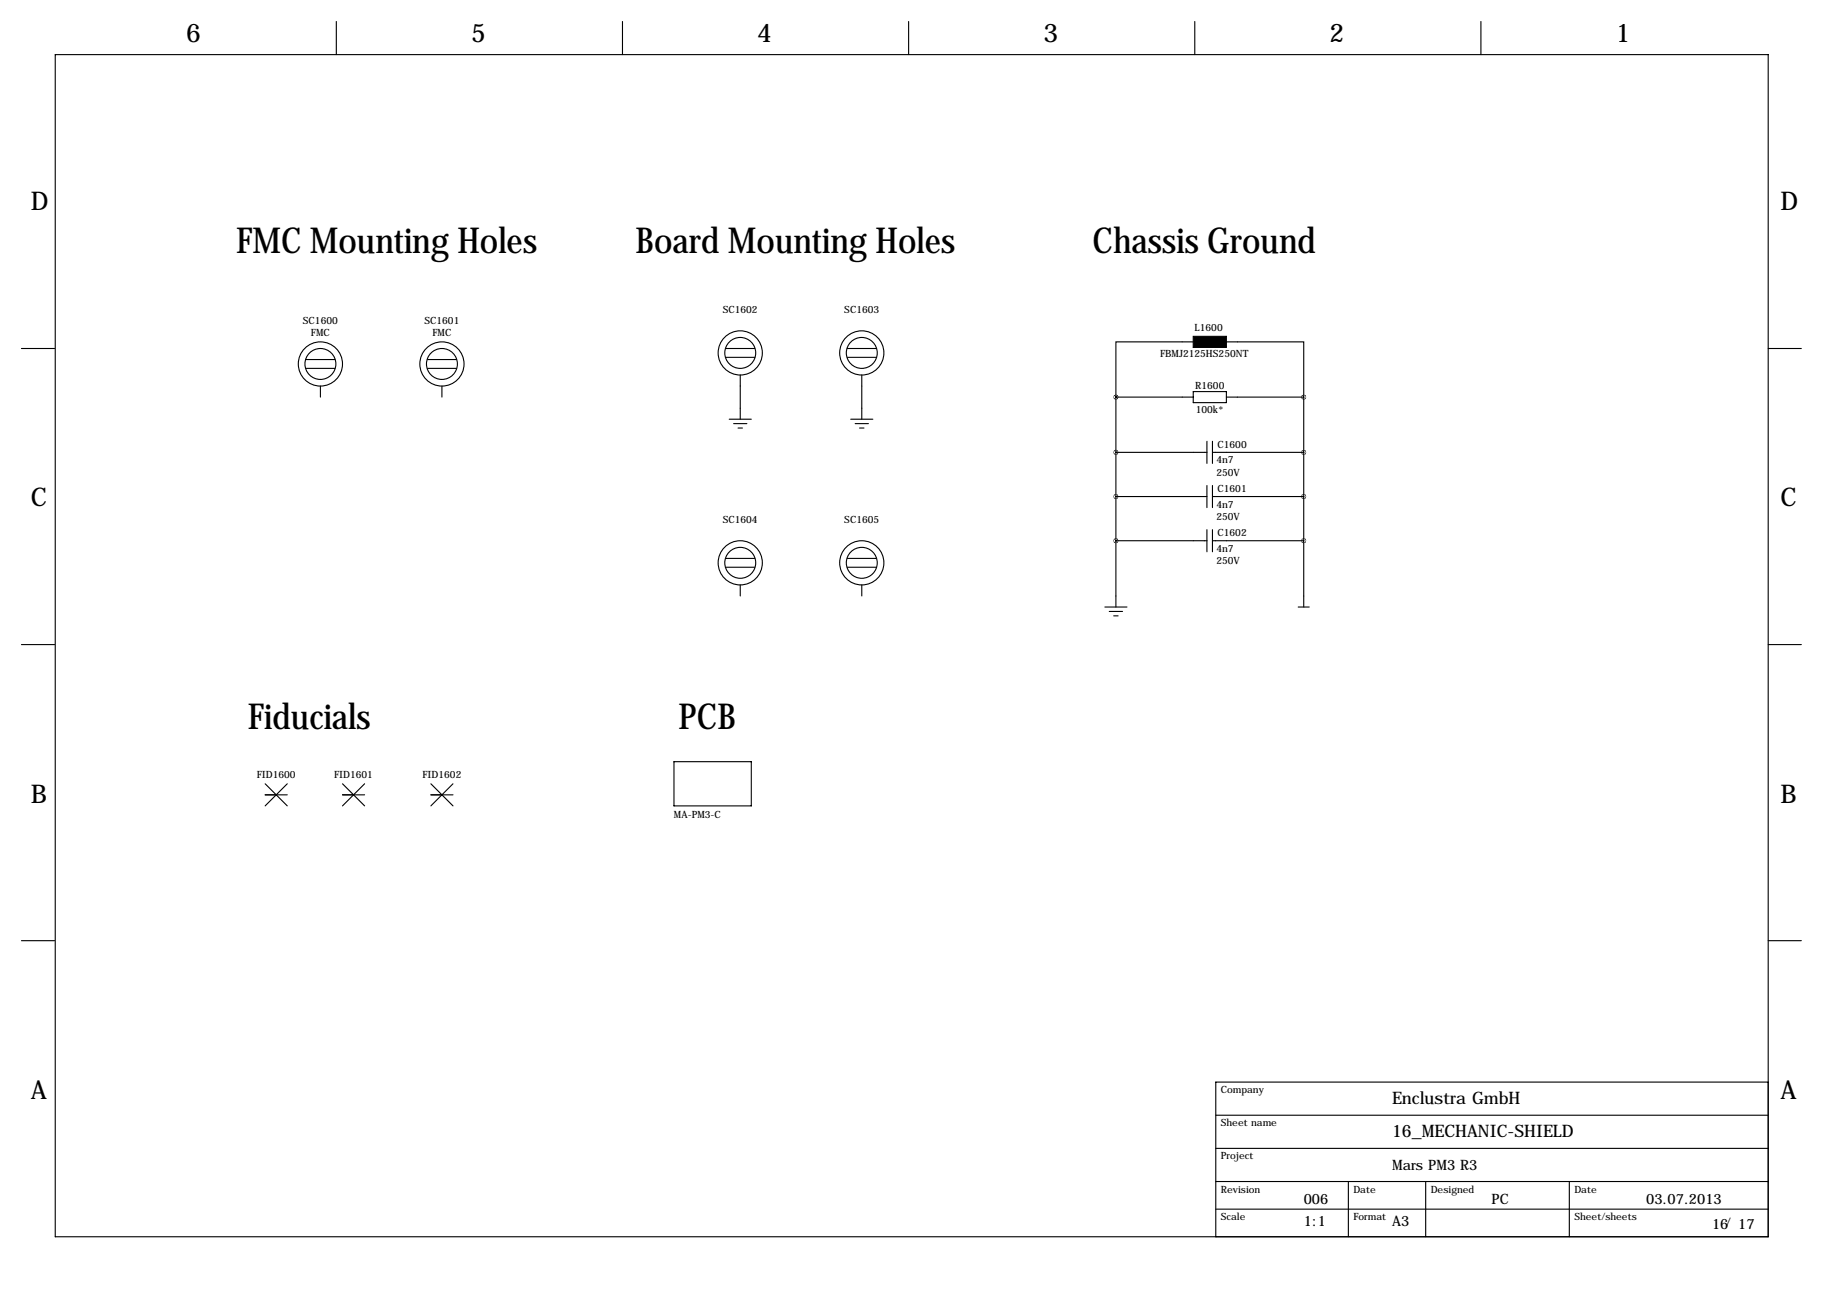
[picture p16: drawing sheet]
<svg xmlns="http://www.w3.org/2000/svg" width="419mm" height="297mm" viewBox="0 0 419 297" stroke-linecap="round" stroke-linejoin="round" font-family="sans-serif">
<defs><g id="words">
<g font-size="8.2">
<text x="54.3" y="58.3">FMC Mounting Holes</text>
<text x="146.1" y="58.3">Board Mounting Holes</text>
<text x="251.2" y="58.3">Chassis Ground</text>
<text x="57" y="167.5">Fiducials</text>
<text x="156" y="167.5">PCB</text>
</g>
<g font-size="5.9">
<text x="42.8" y="9.8">6</text>
<text x="108.3" y="9.8">5</text>
<text x="174.1" y="9.8">4</text>
<text x="239.9" y="9.8">3</text>
<text x="305.7" y="9.8">2</text>
<text x="371.4" y="9.8">1</text>
<text x="7.1" y="48.4">D</text>
<text x="409.3" y="48.4">D</text>
<text x="7.1" y="116.4">C</text>
<text x="409.3" y="116.4">C</text>
<text x="7.1" y="184.5">B</text>
<text x="409.3" y="184.5">B</text>
<text x="7.1" y="252.6">A</text>
<text x="409.3" y="252.6">A</text>
</g>
<g font-size="4">
<text x="320" y="253.9">Enclustra GmbH</text>
<text x="320" y="261.5">16_MECHANIC-SHIELD</text>
</g>
<g font-size="3.3">
<text x="320" y="269.1">Mars PM3 R3</text>
<text x="299.7" y="281.8">1:1</text>
<text x="299.7" y="276.7">006</text>
<text x="320" y="281.8">A3</text>
<text x="342.9" y="276.7">PC</text>
<text x="378.5" y="276.7">03.07.2013</text>
<text x="393.6" y="282.5">16/ 17</text>
</g>
<g font-size="2.3">
<text x="166.2" y="72">SC1602</text>
<text x="194.1" y="72">SC1603</text>
<text x="69.6" y="74.5">SC1600</text>
<text x="71.5" y="77.3">FMC</text>
<text x="97.6" y="74.5">SC1601</text>
<text x="99.4" y="77.3">FMC</text>
<text x="274.6" y="76.1">L1600</text>
<text x="266.7" y="82">FBMJ2125HS250NT</text>
<text x="274.8" y="89.5">R1600</text>
<text x="274.9" y="94.9">100k*</text>
<text x="279.7" y="106.5">4n7</text>
<text x="279.9" y="103">C1600</text>
<text x="279.7" y="109.3">250V</text>
<text x="279.9" y="113.1">C1601</text>
<text x="279.7" y="116.7">4n7</text>
<text x="279.7" y="119.5">250V</text>
<text x="166.2" y="120.3">SC1604</text>
<text x="194.1" y="120.3">SC1605</text>
<text x="279.9" y="123.3">C1602</text>
<text x="279.7" y="126.9">4n7</text>
<text x="279.7" y="129.7">250V</text>
<text x="59" y="178.9">FID1600</text>
<text x="76.8" y="178.9">FID1601</text>
<text x="97.1" y="178.9">FID1602</text>
<text x="154.9" y="188.2">MA-PM3-C</text>
<text x="280.7" y="251.3">Company</text>
<text x="280.7" y="258.9">Sheet name</text>
<text x="280.7" y="266.6">Project</text>
<text x="280.7" y="274.2">Revision</text>
<text x="311.1" y="274.2">Date</text>
<text x="328.9" y="274.2">Designed</text>
<text x="361.9" y="274.2">Date</text>
<text x="280.7" y="280.5">Scale</text>
<text x="311.1" y="280.5">Format</text>
<text x="361.9" y="280.5">Sheet/sheets</text>
</g>
</g></defs>
<g fill="none" stroke="#000" stroke-width=".25">
<path d="M12.7 12.6h393.8v271.7h-393.8zM77.3 4.9v7.7M143.1 4.9v7.7M208.9 4.9v7.7M274.7 4.9v7.7M340.5 4.9v7.7M274.3 78.6h-17.8v12.7M281.9 78.6h17.8v12.7M4.9 80.1h7.6M70.4 82.7h6.6M70.4 84.7h6.6M73.7 88.8v2.5"/>
<path d="M98.3 82.7h6.6M98.3 84.7h6.6M101.6 88.8v2.5M166.9 80.1h6.6M166.9 82.2h6.6M167.6 96.4h5.1M168.7 97.4h3M169.7 98.4h1M170.2 86.2v10.2M194.8 80.1h6.6M194.8 82.2h6.6M195.6 96.4h5.1"/>
<path d="M196.6 97.4h3M197.6 98.4h1M198.1 86.2v10.2M256.5 91.3h17.8M256.5 91.3v48.3M274.3 90h7.6v2.6h-7.6zM281.9 91.3h17.8M299.7 91.3v48.3M406.5 80.1h7.6M256.5 104h21M256.5 114.2h21M277.5 101.5v5"/>
<path d="M277.5 111.6v5.1M278.7 104h21M278.7 101.5v5M278.7 111.6v5.1M278.7 114.2h21M166.9 128.4h6.6M166.9 130.4h6.6M170.2 134.5v2.5M194.8 128.4h6.6M194.8 130.4h6.6M198.1 134.5v2.5M254 139.6h5.1"/>
<path d="M256.5 124.3h21M277.5 121.8v5.1M278.7 121.8v5.1M278.7 124.3h21M298.4 139.6h2.6M4.9 148.2h7.6M255 140.6h3.1M256 141.6h1M406.5 148.2h7.6M154.9 175.1h17.8v10.2h-17.8zM61 180.2l5 5.1M61 182.7h5"/>
<path d="M66 180.2l-5 5.1M78.7 182.7h5.1M78.7 180.2l5.1 5.1M83.8 180.2l-5.1 5.1M99.1 182.7h5M99.1 180.2l5 5.1M104.1 180.2l-5 5.1M4.9 216.3h7.6M406.5 216.3h7.6M279.5 256.4h127M406.5 248.8h-127v35.5M279.5 278h127"/>
<path d="M279.5 271.6h127M279.5 264h127M310 271.6v12.7M327.8 271.6v12.7M360.8 271.6v12.7"/>
<circle cx="73.7" cy="83.7" r="5.1"/>
<circle cx="73.7" cy="83.7" r="3.6"/>
<circle cx="101.6" cy="83.7" r="5.1"/>
<circle cx="101.6" cy="83.7" r="3.6"/>
<circle cx="170.2" cy="81.1" r="5.1"/>
<circle cx="170.2" cy="81.1" r="3.6"/>
<circle cx="198.1" cy="81.1" r="5.1"/>
<circle cx="198.1" cy="81.1" r="3.6"/>
<circle cx="170.2" cy="129.4" r="5.1"/>
<circle cx="170.2" cy="129.4" r="3.6"/>
<circle cx="198.1" cy="129.4" r="5.1"/>
<circle cx="198.1" cy="129.4" r="3.6"/>
</g>
<path d="M274.3 77.3h7.6v2.6h-7.6z" fill="#000" stroke="#000" stroke-width=".25"/>
<path d="M256.5 91.3a.05 .05 0 0 0 .1 0 .05 .05 0 0 0-.1 0zM256.5 104a.05 .05 0 0 0 .1 0 .05 .05 0 0 0-.1 0zM256.5 114.2a.05 .05 0 0 0 .1 0 .05 .05 0 0 0-.1 0zM299.7 91.3a.05 .05 0 0 0 .1 0 .05 .05 0 0 0-.1 0zM299.7 104a.05 .05 0 0 0 .1 0 .05 .05 0 0 0-.1 0zM299.7 114.2a.05 .05 0 0 0 .1 0 .05 .05 0 0 0-.1 0zM256.5 124.3a.05 .05 0 0 0 .1 0 .05 .05 0 0 0-.1 0zM299.7 124.3a.05 .05 0 0 0 .1 0 .05 .05 0 0 0-.1 0z" fill="#000" stroke="#000" stroke-width="1"/>
<use href="#words"/>
</svg>
